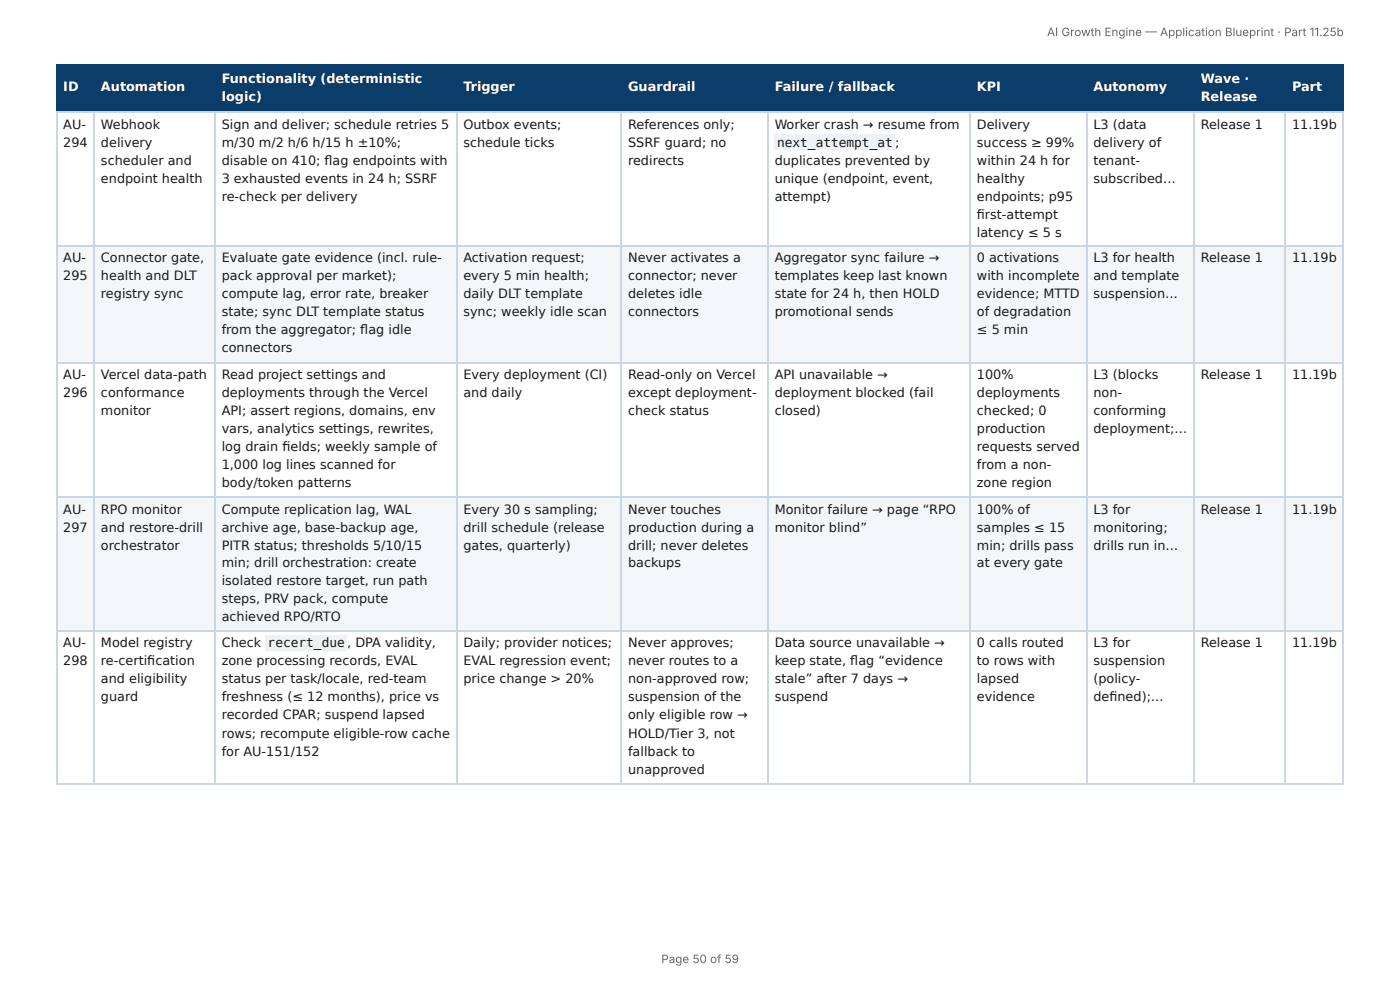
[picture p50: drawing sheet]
<svg xmlns="http://www.w3.org/2000/svg" width="297mm" height="210mm" viewBox="0 0 297 210" stroke-linecap="round" stroke-linejoin="round" font-family="sans-serif">
<defs><g id="words">
<g font-size="2.7" fill="#fff">
<text x="47.1" y="17.6">Functionality (deterministic</text>
<text x="255" y="17.6">Wave ·</text>
<text x="13.4" y="19.4">ID</text>
<text x="21.5" y="19.4">Automation</text>
<text x="47.1" y="21.4">logic)</text>
<text x="98.4" y="19.4">Trigger</text>
<text x="133.4" y="19.4">Guardrail</text>
<text x="164.5" y="19.4">Failure / fallback</text>
<text x="207.5" y="19.4">KPI</text>
<text x="232.2" y="19.4">Autonomy</text>
<text x="255" y="21.4">Release</text>
<text x="274.4" y="19.4">Part</text>
</g>
<g font-size="2.7" fill="#1a1a1a">
<text x="13.4" y="27.3">AU-</text>
<text x="21.5" y="27.3">Webhook</text>
<text x="47.1" y="27.3">Sign and deliver; schedule retries 5</text>
<text x="98.4" y="27.3">Outbox events;</text>
<text x="133.4" y="27.3">References only;</text>
<text x="164.5" y="27.3">Worker crash → resume from</text>
<text x="207.5" y="27.3">Delivery</text>
<text x="232.2" y="27.3">L3 (data</text>
<text x="255" y="27.3">Release 1</text>
<text x="274.4" y="27.3">11.19b</text>
<text x="13.4" y="31.1">294</text>
<text x="21.5" y="31.1">delivery</text>
<text x="21.5" y="35">scheduler and</text>
<text x="47.1" y="31.1">m/30 m/2 h/6 h/15 h ±10%;</text>
<text x="47.1" y="35">disable on 410; fl ag endpoints with</text>
<text x="98.4" y="31.1">schedule ticks</text>
<text x="133.4" y="31.1">SSRF guard; no</text>
<text x="133.4" y="35">redirects</text>
<text x="164.5" y="35">duplicates prevented by</text>
<text x="165" y="31.1">next_attempt_at</text>
<text x="190.2" y="31.1">;</text>
<text x="207.5" y="31.1">success ≥ 99%</text>
<text x="207.5" y="35">within 24 h for</text>
<text x="232.2" y="31.1">delivery of</text>
<text x="232.2" y="35">tenant-</text>
<text x="21.5" y="38.8">endpoint health</text>
<text x="47.1" y="38.8">3 exhausted events in 24 h; SSRF</text>
<text x="164.5" y="38.8">unique (endpoint, event,</text>
<text x="207.5" y="38.8">healthy</text>
<text x="232.2" y="38.8">subscribed…</text>
<text x="47.1" y="42.6">re-check per delivery</text>
<text x="164.5" y="42.6">attempt)</text>
<text x="207.5" y="42.6">endpoints; p95</text>
<text x="207.5" y="46.5">fi rst-attempt</text>
<text x="207.5" y="50.3">latency ≤ 5 s</text>
<text x="13.4" y="55.7">AU-</text>
<text x="13.4" y="59.5">295</text>
<text x="21.5" y="55.7">Connector gate,</text>
<text x="21.5" y="59.5">health and DLT</text>
<text x="47.1" y="55.7">Evaluate gate evidence (incl. rule-</text>
<text x="47.1" y="59.5">pack approval per market);</text>
<text x="98.4" y="55.7">Activation request;</text>
<text x="98.4" y="59.5">every 5 min health;</text>
<text x="133.4" y="55.7">Never activates a</text>
<text x="133.4" y="59.5">connector; never</text>
<text x="164.5" y="55.7">Aggregator sync failure →</text>
<text x="164.5" y="59.5">templates keep last known</text>
<text x="207.5" y="55.7">0 activations</text>
<text x="207.5" y="59.5">with incomplete</text>
<text x="232.2" y="55.7">L3 for health</text>
<text x="232.2" y="59.5">and template</text>
<text x="255" y="55.7">Release 1</text>
<text x="274.4" y="55.7">11.19b</text>
<text x="21.5" y="63.3">registry sync</text>
<text x="47.1" y="63.3">compute lag, error rate, breaker</text>
<text x="98.4" y="63.3">daily DLT template</text>
<text x="133.4" y="63.3">deletes idle</text>
<text x="164.5" y="63.3">state for 24 h, then HOLD</text>
<text x="207.5" y="63.3">evidence; MTTD</text>
<text x="232.2" y="63.3">suspension…</text>
<text x="47.1" y="67.2">state; sync DLT template status</text>
<text x="47.1" y="71">from the aggregator; fl ag idle</text>
<text x="98.4" y="67.2">sync; weekly idle scan</text>
<text x="133.4" y="67.2">connectors</text>
<text x="164.5" y="67.2">promotional sends</text>
<text x="207.5" y="67.2">of degradation</text>
<text x="207.5" y="71">≤ 5 min</text>
<text x="47.1" y="74.8">connectors</text>
<text x="13.4" y="80.5">AU-</text>
<text x="21.5" y="80.5">Vercel data-path</text>
<text x="47.1" y="80.5">Read project settings and</text>
<text x="98.4" y="80.5">Every deployment (CI)</text>
<text x="133.4" y="80.5">Read-only on Vercel</text>
<text x="164.5" y="80.5">API unavailable →</text>
<text x="207.5" y="80.5">100%</text>
<text x="232.2" y="80.5">L3 (blocks</text>
<text x="255" y="80.5">Release 1</text>
<text x="274.4" y="80.5">11.19b</text>
<text x="13.4" y="84.3">296</text>
<text x="21.5" y="84.3">conformance</text>
<text x="21.5" y="88.1">monitor</text>
<text x="47.1" y="84.3">deployments through the Vercel</text>
<text x="47.1" y="88.1">API; assert regions, domains, env</text>
<text x="98.4" y="84.3">and daily</text>
<text x="133.4" y="84.3">except deployment-</text>
<text x="133.4" y="88.1">check status</text>
<text x="164.5" y="84.3">deployment blocked (fail</text>
<text x="164.5" y="88.1">closed)</text>
<text x="207.5" y="84.3">deployments</text>
<text x="207.5" y="88.1">checked; 0</text>
<text x="232.2" y="84.3">non-</text>
<text x="232.2" y="88.1">conforming</text>
<text x="47.1" y="92">vars, analytics settings, rewrites,</text>
<text x="47.1" y="95.8">log drain fi elds; weekly sample of</text>
<text x="207.5" y="92">production</text>
<text x="207.5" y="95.8">requests served</text>
<text x="232.2" y="92">deployment;…</text>
<text x="47.1" y="99.6">1,000 log lines scanned for</text>
<text x="207.5" y="99.6">from a non-</text>
<text x="47.1" y="103.5">body/token patterns</text>
<text x="207.5" y="103.5">zone region</text>
<text x="13.4" y="109.1">AU-</text>
<text x="13.4" y="112.9">297</text>
<text x="21.5" y="109.1">RPO monitor</text>
<text x="21.5" y="112.9">and restore-drill</text>
<text x="47.1" y="109.1">Compute replication lag, WAL</text>
<text x="47.1" y="112.9">archive age, base-backup age,</text>
<text x="98.4" y="109.1">Every 30 s sampling;</text>
<text x="98.4" y="112.9">drill schedule (release</text>
<text x="133.4" y="109.1">Never touches</text>
<text x="133.4" y="112.9">production during a</text>
<text x="164.5" y="109.1">Monitor failure → page “RPO</text>
<text x="164.5" y="112.9">monitor blind”</text>
<text x="207.5" y="109.1">100% of</text>
<text x="207.5" y="112.9">samples ≤ 15</text>
<text x="232.2" y="109.1">L3 for</text>
<text x="232.2" y="112.9">monitoring;</text>
<text x="255" y="109.1">Release 1</text>
<text x="274.4" y="109.1">11.19b</text>
<text x="21.5" y="116.8">orchestrator</text>
<text x="47.1" y="116.8">PITR status; thresholds 5/10/15</text>
<text x="98.4" y="116.8">gates, quarterly)</text>
<text x="133.4" y="116.8">drill; never deletes</text>
<text x="207.5" y="116.8">min; drills pass</text>
<text x="232.2" y="116.8">drills run in…</text>
<text x="47.1" y="120.3">min; drill orchestration: create</text>
<text x="47.1" y="124.2">isolated restore target, run path</text>
<text x="133.4" y="120.3">backups</text>
<text x="207.5" y="120.3">at every gate</text>
<text x="47.1" y="128">steps, PRV pack, compute</text>
<text x="47.1" y="131.8">achieved RPO/RTO</text>
<text x="13.4" y="137.5">AU-</text>
<text x="21.5" y="137.5">Model registry</text>
<text x="47.1" y="137.5">Check</text>
<text x="56.8" y="137.5">recert_due</text>
<text x="73.8" y="137.5">, DPA validity,</text>
<text x="98.4" y="137.5">Daily; provider notices;</text>
<text x="133.4" y="137.5">Never approves;</text>
<text x="164.5" y="137.5">Data source unavailable →</text>
<text x="207.5" y="137.5">0 calls routed</text>
<text x="232.2" y="137.5">L3 for</text>
<text x="255" y="137.5">Release 1</text>
<text x="274.4" y="137.5">11.19b</text>
<text x="13.4" y="141.3">298</text>
<text x="21.5" y="141.3">re-certifi cation</text>
<text x="47.1" y="141.3">zone processing records, EVAL</text>
<text x="98.4" y="141.3">EVAL regression event;</text>
<text x="133.4" y="141.3">never routes to a</text>
<text x="164.5" y="141.3">keep state, fl ag “evidence</text>
<text x="207.5" y="141.3">to rows with</text>
<text x="232.2" y="141.3">suspension</text>
<text x="21.5" y="145.1">and eligibility</text>
<text x="21.5" y="149">guard</text>
<text x="47.1" y="145.1">status per task/locale, red-team</text>
<text x="47.1" y="149">freshness (≤ 12 months), price vs</text>
<text x="98.4" y="145.1">price change &gt; 20%</text>
<text x="133.4" y="145.1">non-approved row;</text>
<text x="133.4" y="149">suspension of the</text>
<text x="164.5" y="145.1">stale” after 7 days →</text>
<text x="164.5" y="149">suspend</text>
<text x="207.5" y="145.1">lapsed</text>
<text x="207.5" y="149">evidence</text>
<text x="232.2" y="145.1">(policy-</text>
<text x="232.2" y="149">defi ned);…</text>
<text x="47.1" y="152.8">recorded CPAR; suspend lapsed</text>
<text x="133.4" y="152.8">only eligible row →</text>
<text x="47.1" y="156.6">rows; recompute eligible-row cache</text>
<text x="47.1" y="160.5">for AU-151/152</text>
<text x="133.4" y="156.6">HOLD/Tier 3, not</text>
<text x="133.4" y="160.5">fallback to</text>
<text x="133.4" y="164.3">unapproved</text>
</g>
<g font-size="2.5" fill="#666">
<text x="222.4" y="7.7">AI Growth Engine — Application Blueprint · Part 11.25b</text>
<text x="140.5" y="204.5">Page 50 of 59</text>
</g>
</g></defs>
<g fill="#0b3d6b">
<path d="M12.2 14h7.9v9.7h-7.9z"/>
<path d="M20.1 14h25.5v9.7h-25.5z"/>
<path d="M45.6 14h51.4v9.7h-51.4z"/>
<path d="M97 14h35v9.7h-35z"/>
<path d="M132 14h31.2v9.7h-31.2z"/>
<path d="M163.2 14h42.9v9.7h-42.9z"/>
<path d="M206.1 14h24.8v9.7h-24.8z"/>
<path d="M230.9 14h22.8v9.7h-22.8z"/>
<path d="M253.7 14h19.4v9.7h-19.4z"/>
<path d="M273.1 14h12.3v9.7h-12.3z"/>
</g>
<g fill="#f4f7fa">
<path d="M12.2 52.3h7.9v24.8h-7.9z"/>
<path d="M20.1 52.3h25.5v24.8h-25.5z"/>
<path d="M45.6 52.3h51.4v24.8h-51.4z"/>
<path d="M97 52.3h35v24.8h-35z"/>
<path d="M132 52.3h31.2v24.8h-31.2z"/>
<path d="M163.2 52.3h42.9v24.8h-42.9z"/>
<path d="M206.1 52.3h24.8v24.8h-24.8z"/>
<path d="M230.9 52.3h22.8v24.8h-22.8z"/>
<path d="M253.7 52.3h19.4v24.8h-19.4z"/>
<path d="M273.1 52.3h12.3v24.8h-12.3z"/>
<path d="M12.2 105.5h7.9v28.6h-7.9z"/>
<path d="M20.1 105.5h25.5v28.6h-25.5z"/>
<path d="M45.6 105.5h51.4v28.6h-51.4z"/>
<path d="M97 105.5h35v28.6h-35z"/>
<path d="M132 105.5h31.2v28.6h-31.2z"/>
<path d="M163.2 105.5h42.9v28.6h-42.9z"/>
<path d="M206.1 105.5h24.8v28.6h-24.8z"/>
<path d="M230.9 105.5h22.8v28.6h-22.8z"/>
<path d="M253.7 105.5h19.4v28.6h-19.4z"/>
<path d="M273.1 105.5h12.3v28.6h-12.3z"/>
</g>
<g fill="none" stroke="#0b3d6b" stroke-width=".26">
<path d="M11.9 13.9h273.5M12 13.8v10.2M20 13.8v10.2M45.8 13.8v10.2M97.1 13.8v10.2M131.9 13.8v10.2M163.1 13.8v10.2M206 13.8v10.2M230.8 13.8v10.2M253.5 13.8v10.2M273 13.8v10.2M285.2 13.8v10.2"/>
<path d="M11.9 23.9h273.5"/>
</g>
<g fill="none" stroke="#c9d6e3" stroke-width=".26">
<path d="M11.9 23.9h273.5M12 24v142.3M20 24v142.3M45.8 24v142.3M97.1 24v142.3M131.9 24v142.3M163.1 24v142.3M206 24v142.3M230.8 24v142.3M253.5 24v142.3M273 24v142.3M285.2 24v142.3"/>
<path d="M11.9 52.2h273.5M11.9 77h273.5M11.9 105.6h273.5M11.9 134h273.5M11.9 166.5h273.5"/>
</g>
<g fill="#eef2f6">
<path d="M164.5 28.6h25.5v3.3h-25.5z"/>
<path d="M56.4 134.9h17.4v3.3h-17.4z"/>
</g>
<use href="#words"/>
</svg>
